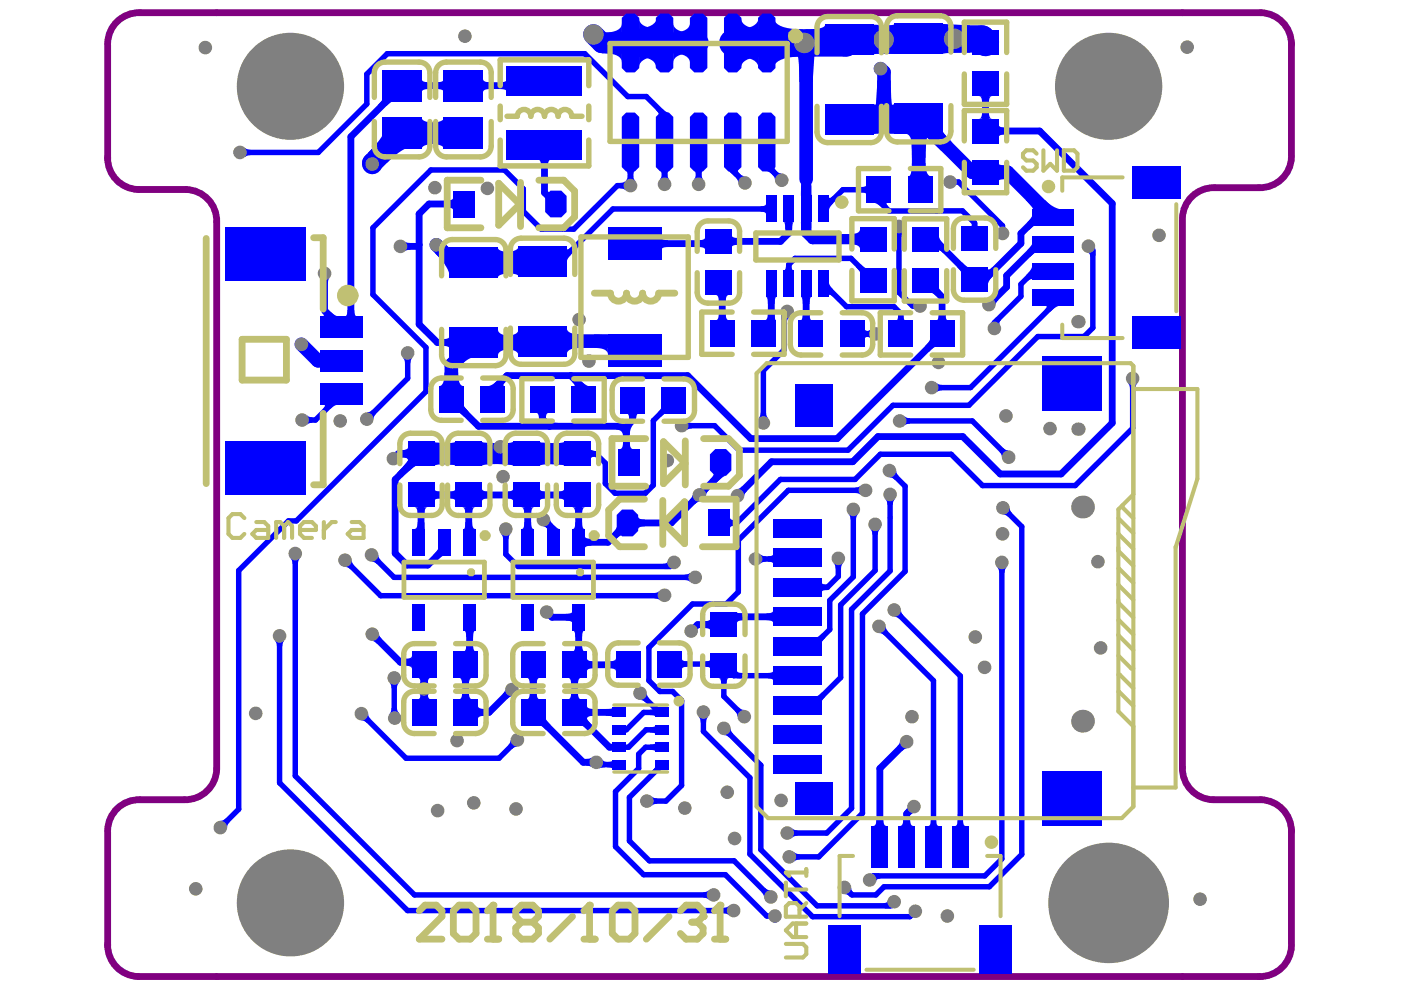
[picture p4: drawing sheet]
<svg xmlns="http://www.w3.org/2000/svg" width="297mm" height="210mm" viewBox="0 0 297 210" stroke-linecap="round" stroke-linejoin="round" font-family="sans-serif">
<path d="M22.8 9.2a6.7 6.7 0 0 1 6.9-6.5h237.6a6.7 6.7 0 0 1 6.5 6.8M22.8 9.5v24.2M273.8 9.2v23.8M22.8 33.4a6.7 6.7 0 0 0 6.5 6.8h10.1a6.7 6.7 0 0 1 6.5 6.8v116.1a6.7 6.7 0 0 1-6.8 6.5h-9.4a6.7 6.7 0 0 0-6.9 6.4M273.8 33.3a6.7 6.7 0 0 1-6.8 6.5h-9.5a6.7 6.7 0 0 0-6.8 6.5M250.7 46.7v116a6.7 6.7 0 0 0 6.5 6.9h10.1a6.7 6.7 0 0 1 6.5 6.8M22.8 176.4v24.2M273.8 176v24.2M22.8 200.2a6.7 6.7 0 0 0 6.5 6.8h237.7a6.7 6.7 0 0 0 6.8-6.4" fill="none" stroke="#800080" stroke-width="1.4"/>
<g fill="#00f">
<path d="M239.1 81.3h2.1l-.4 .5-.1 .6h-1.1l-.1-.6z"/>
<path d="M230.7 53.6l1.5-1.1 .1 1.6-1.2 .4-.1-.6z"/>
<path d="M211.9 95.8l.8-.8 .6 .4 .5 .1-1.4 1.4-.1-.6z"/>
<path d="M218.9 56.3l-.1 2.9-.8 .3-.4-1.2a3.4 3.4 0 0 0 1.3-2z"/>
<path d="M218.9 45.1l1.3 2.7-.3-.2-.4 .1-1.4 1.1-.3-1.7a2.16 2.16 0 0 0 1.1-2z"/>
<path d="M211.7 34.6l.5 .4 1.4 .1v2.9l-1.4 .1-.5 .3z"/>
<path d="M203 174h1.2v.2a.8 .8 0 0 0 .6 .9h-2.3a.9 .9 0 0 0 .5-1.1z"/>
<path d="M202.8 56.5l1.2-.8 .6 .5a1.26 1.26 0 0 0 1.4 .5l-2.1 1.9 .1-.4-.1-.4z"/>
<path d="M206.1 47.3h1.1l.1 .7h-1.3z"/>
<path d="M187.3 191.5l.6-.1 .3-.4 1 1.6h-1.6z"/>
<path d="M191.5 173.7h1.5a1.12 1.12 0 0 0 .7 1.4h-2.9a1.12 1.12 0 0 0 .7-1.4z"/>
<path d="M192.3 171.2l1.3 1.2-.8 .6-1-1z"/>
<path d="M190.8 157.3l1.4 1.4-1 .6-1-1.1z"/>
<path d="M189.6 130.8l1.4-1.5 .2 .6 .3 .6-.8 .8-.5-.4z"/>
<path d="M187.7 105.9h2l-.3 .5-.1 .6h-1.2l-.1-.6z"/>
<path d="M188.6 101.2l1.4-1.4 .1 .6 .4 .5-.8 .8-.5-.4z"/>
<path d="M191.8 88.2l.5 .4 .6 .1v1.1l-.6 .1-.5 .4z"/>
<path d="M190.4 66.9h1.2v.2a.79 .79 0 0 0 .5 .9h-2.3a.88 .88 0 0 0 .6-1.1z"/>
<path d="M189.6 49h2l-.3 .5-.1 .7h-1.2l-.1-.7z"/>
<path d="M193.3 34.6h2.9a2.64 2.64 0 0 0 1.2 2.8l.3 .1h-5.2l.4-.3 .2-.5z"/>
<path d="M191.9 28.4h5.8a1.64 1.64 0 0 0-1.4 1.8l-.1 1.1h-2.9a2.66 2.66 0 0 0-1.1-2.9z"/>
<path d="M184.7 185.2l1.7-.1 .3 1.2-.6 .1-.3 .4z"/>
<path d="M184.5 112.2h2.1l-.4 .5-.1 .7h-1.1l-.1-.7z"/>
<path d="M179.9 109h2l-.3 .5-.1 .7h-1.2l-.1-.7z"/>
<path d="M181.3 103.4l.7-.1 .5-.4v2.1l-.5-.4-.7-.1z"/>
<path d="M183.3 69.6a.9 .9 0 0 0 1.2 .6v1.2h-.3a.8 .8 0 0 0-.9 .5z"/>
<path d="M183.5 70.2l.7-.1 .5-.3v2l-.5-.3-.7-.1z"/>
<path d="M181.5 56.7l1-.7 .4 .4a1.03 1.03 0 0 0 1.2 .4l-1.7 1.5v-.6z"/>
<path d="M175.7 41.6a.3 .3 0 0 0 .2 .4 .3 .3 0 0 0 .4-.2l.3-.2v1.6l-.7 .8-.2 .8z"/>
<path d="M168.4 180.7l.5 .3 .6 .1v1.1l-.6 .2-.5 .3z"/>
<path d="M167.9 175.6l.5 .3 .7 .1v1.2l-.7 .1-.5 .3z"/>
<path d="M172.7 147.6h.6l1.1-.9 .6 1-.4 .5a1.04 1.04 0 0 0-.4 1.1z"/>
<path d="M172.7 135.1h.6l1.1-.9 .6 1-.4 .5a1.04 1.04 0 0 0-.4 1.2z"/>
<path d="M174.2 123.4a.9 .9 0 0 0 1.1 .6v1.1h-.2a.8 .8 0 0 0-.9 .6z"/>
<path d="M169.8 63h2.2l-.3 .3-.1 1.1h-1.4v-.5a.82 .82 0 0 0-.4-.9z"/>
<path d="M170.2 66.6h1.4a1.12 1.12 0 0 0 .8 1.4h-2.9a1.12 1.12 0 0 0 .7-1.4z"/>
<path d="M165.6 66.5l1.8 .9-.4 .3-.2 .6-1.1-.6z"/>
<path d="M166.6 56.2h1.2v.2a.79 .79 0 0 0 .5 .9h-2.2a.89 .89 0 0 0 .5-1.1z"/>
<path d="M169.8 47.1h2.2v2.2h-2.2z"/>
<path d="M166.1 47.1h2.2l-.3 .4-.1 1.1h-1.4v-.5a.82 .82 0 0 0-.4-1z"/>
<path d="M170.9 6.2l3-.2 .9-.4 .1-.4v6.5l-4 .3z"/>
<path d="M169.3 10.9l3-.6 .1 1.2-2.9 .8z"/>
<path d="M153.4 192.5l.6-.1 .5-.3v2l-.5-.4-.6-.1z"/>
<path d="M155.8 150.8l.9-.8 .5 .4 .6 .1-1.4 1.4-.2-.5z"/>
<path d="M154.8 109.7a.9 .9 0 0 0 1.1 .6v1.2h-.2a.8 .8 0 0 0-.9 .5z"/>
<path d="M162.8 117.9h.2a.79 .79 0 0 0 1-.5v2.3a.89 .89 0 0 0-1.2-.6z"/>
<path d="M161.2 117.5l.5 .3 .7 .1v1.2l-.7 .1-.5 .3z"/>
<path d="M156.4 103.7l.9-.6 1.1 1-.6 1z"/>
<path d="M161.3 87.5h1.1l.1 .6 .4 .6h-2.1l.4-.6z"/>
<path d="M161.3 43.7h.2a.8 .8 0 0 0 .9-.5v2.3a.9 .9 0 0 0-1.1-.6z"/>
<path d="M154.4 36.3l2.3-.4-.3 .2v.2l.7 .8-1.2 .5z"/>
<path d="M156 37.6l.8-.8 .5 .4 .6 .1-1.4 1.5-.1-.6z"/>
<path d="M148.1 152h2l-.3 .5-.1 .6h-1.1l-.2-.6z"/>
<path d="M144.6 139.6a.9 .9 0 0 0 1.1 .6v1.2h-.2a.8 .8 0 0 0-.9 .5z"/>
<path d="M149.5 140.2h.3a.79 .79 0 0 0 .9-.6v2.3a.89 .89 0 0 0-1.2-.5z"/>
<path d="M145.2 121.8l.7-.1 .5-.3v2l-.5-.3-.7-.1z"/>
<path d="M146.8 105l1.5 1.4-1 .6-1-1.1z"/>
<path d="M148.3 103.5l1-.6 1 1.1-.6 .9z"/>
<path d="M145.5 89.2l.5 .4 .7 .1v1.1l-.7 .1-.5 .4z"/>
<path d="M147 36.1h2.3h-.1a1.26 1.26 0 0 0-.5 1.4h-1.2v-.3a.98 .98 0 0 0-.5-1.1z"/>
<path d="M147.5 36.9h1.2l.1 .6 .3 .5h-2l.3-.5z"/>
<path d="M138.2 168.8l.5 .4 .6 .1v1.1l-.6 .1-.5 .4z"/>
<path d="M137.8 157.9l.9-.1 .3-.3v1.8a1.11 1.11 0 0 0-1.2-.3z"/>
<path d="M138.8 149.3l.5 .4a.89 .89 0 0 0 1.1 .4l-1.4 1.8 .1-.1a1.8 1.8 0 0 0-.9-1.5z"/>
<path d="M137.8 150.5l.9-.1 .3-.3v1.8a1.12 1.12 0 0 0-1.2-.3z"/>
<path d="M135.7 148.4l1.4-1.4 .2 .6 .4 .5-.9 .8-.5-.4z"/>
<path d="M138.7 125.7l.6-.1 .5-.3 .1 2-.5-.3-.6-.1z"/>
<path d="M135.3 109.4a1.12 1.12 0 0 0 1.4 .8v1.4a1.12 1.12 0 0 0-1.4 .7z"/>
<path d="M130.8 111.1l1.4 2.6-.1-.2h-.5l-1.1 .9-.8-1.3a2.09 2.09 0 0 0 1.1-2z"/>
<path d="M132.1 93.8h1.4a1.1 1.1 0 0 0 .8 1.4h-2.9a1.1 1.1 0 0 0 .7-1.4z"/>
<path d="M132.7 87.6h2.9a1.1 1.1 0 0 0-.7 1.4h-1.5a1.1 1.1 0 0 0-.7-1.4z"/>
<path d="M131.1 89.7a3.4 3.4 0 0 0 2.4-1.1l1.1 1.1a3.4 3.4 0 0 0-1.1 2.4l-1.4 .4a1.28 1.28 0 0 0-1.5-1.4z"/>
<path d="M132.5 36.1h2.3h-.1a1.23 1.23 0 0 0-.4 1.4h-1.2a1.1 1.1 0 0 0-.6-1.4z"/>
<path d="M133.1 37.2h1.2l.1 .6 .3 .5h-2l.3-.5z"/>
<path d="M124.3 160.9l1.1-.3v2l-1.1-.2z"/>
<path d="M127.7 161l.4 .4 .6 .1-.4 1.2-1.3 .2z"/>
<path d="M120.4 143.7h2.9a1.12 1.12 0 0 0-.8 1.5h-1.4a1.12 1.12 0 0 0-.7-1.5z"/>
<path d="M121.1 146.8h1.4a1.1 1.1 0 0 0 .8 1.5h-2.9a1.1 1.1 0 0 0 .7-1.5z"/>
<path d="M124.4 149.6a1.12 1.12 0 0 0 1.5 .7v1.5a1.12 1.12 0 0 0-1.5 .7z"/>
<path d="M124.4 151.6v.1a2.22 2.22 0 0 0 1.1 2l-.9 1.1-.6-.5a1.14 1.14 0 0 0-1.5-.5z"/>
<path d="M121.4 133.7h2.5a1.34 1.34 0 0 0-.5 1.4h-1.4v-.2a1.01 1.01 0 0 0-.6-1.2z"/>
<path d="M122 136.7h1.4a1.1 1.1 0 0 0 .7 1.5h-2.9a1.1 1.1 0 0 0 .8-1.5z"/>
<path d="M124.4 139.5a1.12 1.12 0 0 0 1.5 .7v1.5a1.12 1.12 0 0 0-1.5 .7z"/>
<path d="M122 110.7h1.4v.3a1.02 1.02 0 0 0 .6 1.2l-2.5-.1a1.33 1.33 0 0 0 .5-1.4z"/>
<path d="M123.9 113.5a1.12 1.12 0 0 0 1.5 .8v1.4a1.12 1.12 0 0 0-1.5 .7z"/>
<path d="M118.2 104.2a1.12 1.12 0 0 0 1.5-.7v2.9a1.12 1.12 0 0 0-1.5-.7z"/>
<path d="M125.2 95.1a.88 .88 0 0 0 1.1 .5v1.2h-.2a.78 .78 0 0 0-.9 .5z"/>
<path d="M121.3 81l1.6-.5a4.2 4.2 0 0 0 2.5 1.5h-4.1a.37 .37 0 0 0 .5-.1 .37 .37 0 0 0-.1-.5z"/>
<path d="M120.1 52.5a.29 .29 0 0 0 .2 .4 .29 .29 0 0 0 .4-.2l.3-.2v1.6l-.7 .8-.2 .8z"/>
<path d="M108.3 156.9l1.4 1.4-.6 .1-.5 .4-.9-.8 .4-.5z"/>
<path d="M111.6 143.7h2.9a1.12 1.12 0 0 0-.7 1.5h-1.5a1.12 1.12 0 0 0-.7-1.5z"/>
<path d="M112.3 146.8h1.5a1.1 1.1 0 0 0 .7 1.5h-2.9a1.1 1.1 0 0 0 .7-1.5z"/>
<path d="M115.7 151.6l-.1 .1a2.22 2.22 0 0 0 1.1 2l-.9 1.1-.6-.5a1.14 1.14 0 0 0-1.4-.5z"/>
<path d="M107.1 146.2l1.4 1.4-.9 .6-1.1-1z"/>
<path d="M111.2 110.7h1.4v.3a1.01 1.01 0 0 0 .5 1.2l-2.4-.1a1.34 1.34 0 0 0 .5-1.4z"/>
<path d="M115.2 111.6l1.5-1.4 .5 1-1 1z"/>
<path d="M107.4 104.2a1.12 1.12 0 0 0 1.4-.7v2.9a1.12 1.12 0 0 0-1.4-.7z"/>
<path d="M114.4 103.5a1.11 1.11 0 0 0 1.4 .7v1.5a1.11 1.11 0 0 0-1.4 .7z"/>
<path d="M113.7 87.5h2.6a1.03 1.03 0 0 0-.6 1.4h-1.4a1.03 1.03 0 0 0-.6-1.4z"/>
<path d="M114 33.8h2.9a1.12 1.12 0 0 0-.7 1.5h-1.5a1.12 1.12 0 0 0-.7-1.5z"/>
<path d="M97.3 143.7h2.8a1.12 1.12 0 0 0-.7 1.5h-1.4a1.12 1.12 0 0 0-.7-1.5z"/>
<path d="M101.3 149.6a1.12 1.12 0 0 0 1.5 .7v1.5a1.12 1.12 0 0 0-1.5 .7z"/>
<path d="M98 146.8h1.4a1.1 1.1 0 0 0 .7 1.5h-2.8a1.1 1.1 0 0 0 .7-1.5z"/>
<path d="M98.3 133.7h2.4a1.34 1.34 0 0 0-.4 1.4h-1.4l-.1-.2a1.01 1.01 0 0 0-.5-1.2z"/>
<path d="M98.9 136.7h1.4a1.1 1.1 0 0 0 .7 1.5h-2.9a1.1 1.1 0 0 0 .8-1.5z"/>
<path d="M98.7 110.7h1.4a1.1 1.1 0 0 0 .7 1.5h-2.5l.3-.4z"/>
<path d="M95.2 104.2a1.12 1.12 0 0 0 1.4-.7v2.9a1.12 1.12 0 0 0-1.4-.7z"/>
<path d="M102.1 103.5a1.11 1.11 0 0 0 1.5 .7v1.5a1.11 1.11 0 0 0-1.5 .7z"/>
<path d="M96.3 71.9l2.5-.1 .6-.2v2l-.4-.1-2.7-.2z"/>
<path d="M96.3 54.3l1.6-.1 1.2-.2v3.4l-2.8-.3z"/>
<path d="M88.5 143.7h2.9a1.12 1.12 0 0 0-.7 1.5h-1.5a1.12 1.12 0 0 0-.7-1.5z"/>
<path d="M89.2 146.8h1.5a1.1 1.1 0 0 0 .7 1.5h-2.9a1.1 1.1 0 0 0 .7-1.5z"/>
<path d="M89.2 143.9l1.5 .1 .2 1.1-2 2 .2 .4 .1 .7 1.5-.1 .2-1-2-2.1 .2-.4z"/>
<path d="M85.9 139.7a1.12 1.12 0 0 0 1.4-.7v2.9a1.12 1.12 0 0 0-1.4-.8z"/>
<path d="M88.5 110.7h1.5v1.5h-2.2a1.1 1.1 0 0 0 .7-1.5z"/>
<path d="M92 103.5a1.11 1.11 0 0 0 1.5 .7v1.5a1.11 1.11 0 0 0-1.5 .7z"/>
<path d="M85.4 75.9h2l-.3 .5-.1 .6h-1.1l-.1-.6z"/>
<path d="M76.6 152.8l1.5-1.5 .1 .6 .4 .5-.8 .9-.6-.4z"/>
<path d="M78.9 135.9l1.5-1.4 .5 .9-1 1.1z"/>
<path d="M78.8 119.1l1.4-1.4 .2 .6 .3 .5-.8 .8-.5-.4z"/>
<path d="M77.8 87.4l.6-.1 .5-.4 .8 .8-.4 .6-.1 .6z"/>
<path d="M73.7 65.7h1.4a1.12 1.12 0 0 0 .7 1.5h-2.9a1.12 1.12 0 0 0 .8-1.5z"/>
<path d="M61.6 118.4h2l-.3 .5-.1 .7h-1.2l-.1-.7z"/>
<path d="M65.1 88l.5 .4 .6 .1v1.1l-.6 .1-.5 .4z"/>
<path d="M67.8 59h2l-.3 1.1h-1.4z"/>
<path d="M51.9 31.3l.5 .3 .7 .1v1.2l-.7 .1-.5 .3z"/>
<path d="M211.4 120.3h2l-.3 .5-.1 .6h-1.2l-.1-.6z"/>
<path d="M212.7 109.1l1.4-1.4 .1 .6 .4 .5-.8 .8-.6-.4z"/>
<path d="M211.7 26.3a1.12 1.12 0 0 0 1.5 .8v1.4a1.12 1.12 0 0 0-1.5 .7z"/>
<path d="M218.9 51l1.5 2.5-.3-.2-.4 .1-1.3 1.1-.6-1.5a2.05 2.05 0 0 0 1.1-2z"/>
<path d="M199 49.6l.3 1.1 .7 1v2a.9 .9 0 0 0-1-.5v.2z"/>
<path d="M199.9 5.1l5.8 .3v5.7l-4.9 .2-.9 .2z"/>
<path d="M192.7 27.2h4.1l-.3 .8-.3 5.4h-2.9v-1a16.5 16.5 0 0 0-.3-4.7z"/>
<path d="M179.2 189.6l1.3-1.3 .1 .5 .4 .5-.8 .8-.6-.4z"/>
<path d="M176.7 119.4h2.1l-.4 .5-.1 .7h-1.1l-.1-.7z"/>
<path d="M180.2 49.6a2.01 2.01 0 0 0 2.1-.9l.1-.2v4.4a1.23 1.23 0 0 0-1.4-1.1h-.8z"/>
<path d="M182.6 39.6h.2a.8 .8 0 0 0 1-.5v2.3a.9 .9 0 0 0-1.2-.6z"/>
<path d="M175.7 59.7l.2 .8 .7 .8v1.6a.47 .47 0 0 0-.4-.4 .47 .47 0 0 0-.4 .2l-.1 .2z"/>
<path d="M169.8 39.3h2.2v2.2h-2.2z"/>
<path d="M168.9 11.1h4.1l-.3 .9-.3 5.4h-2.9v-1.1a16.7 16.7 0 0 0-.4-4.7z"/>
<path d="M162.2 188.3l.6 .3 .5 .1-1.3 1.5-.2-.5-.4-.6z"/>
<path d="M156.2 142.1a.9 .9 0 0 0 1.2 .6v1.1h-1.1z"/>
<path d="M156.2 129.8l.4 .2 1.1 .1v1.4a1.13 1.13 0 0 0-1.5 .7z"/>
<path d="M162.5 130.1a1.11 1.11 0 0 0 1.5-.8v2.9a1.11 1.11 0 0 0-1.5-.7z"/>
<path d="M162.8 142.7h.2a.79 .79 0 0 0 1-.6v2.3a.89 .89 0 0 0-1.2-.6z"/>
<path d="M153.5 155.9l1.4-1.5 .1 .6 .4 .6-.8 .8-.5-.4z"/>
<path d="M155.1 49.7a1.12 1.12 0 0 0 1.4 .8v1.4a1.12 1.12 0 0 0-1.4 .7z"/>
<path d="M157.1 3.7a2.25 2.25 0 0 0 2 2.1l1.5 .3 2 .1v5.8l-2 .1a3.6 3.6 0 0 0-3.4 1.9l-.1 .5z"/>
<path d="M155.3 6.2l2-.1a3.6 3.6 0 0 0 3.5-1.9v-.5v10.8a2.25 2.25 0 0 0-1.9-2.1l-1.6-.3-2-.1z"/>
<path d="M149.1 189.2l.7-.1 .5-.4v2.1l-.5-.4-.7-.1z"/>
<path d="M149.3 131.7a1.11 1.11 0 0 0 1.4-.7v2.9a1.11 1.11 0 0 0-1.4-.7z"/>
<path d="M148.1 50.9a1.11 1.11 0 0 0 1.4-.7v2.9a1.11 1.11 0 0 0-1.4-.7z"/>
<path d="M142 6.9h1.5l1.2-.3a1.9 1.9 0 0 0 1.6-1.8v8.6a2.09 2.09 0 0 0-2.1-1.9l-2.2-.2z"/>
<path d="M142.7 4.8a2.09 2.09 0 0 0 2.1 1.9l2.3 .2v4.4l-1.6 .1-1.2 .2a1.9 1.9 0 0 0-1.6 1.8z"/>
<path d="M137.8 154.2l.9-.1 .3-.3v1.8a1.12 1.12 0 0 0-1.2-.3z"/>
<path d="M131.5 38.8l.6-.1 .5-.3v2l-.5-.4-.6-.1z"/>
<path d="M133.6 6.2l2-.1a3.9 3.9 0 0 0 3.6-2l.1-.5-.2 10.8a2.14 2.14 0 0 0-1.9-2.1l-1.5-.3h-2z"/>
<path d="M135.5 3.8a2.08 2.08 0 0 0 1.9 2l1.4 .2 1.9 .1 .1 5.7-2.7 .3a2.65 2.65 0 0 0-2.6 2.2z"/>
<path d="M120 130.2a1.12 1.12 0 0 0 1.4-.8v2.9a1.12 1.12 0 0 0-1.4-.7z"/>
<path d="M121.2 107.6h2.9a1.12 1.12 0 0 0-.7 1.4h-1.4a1.12 1.12 0 0 0-.8-1.4z"/>
<path d="M126 70.9l2.9 .1v4.2a1.65 1.65 0 0 0-1.9-1.4h-1z"/>
<path d="M120.1 69.4a1.63 1.63 0 0 0 1.9 1.4l1 .1v2.9a2.65 2.65 0 0 0-2.8 1.1l-.1 .3z"/>
<path d="M123.7 94.5a4.7 4.7 0 0 0 2.6 1.1v1.2a4.4 4.4 0 0 0-2.6 1.1z"/>
<path d="M110.4 107.6h2.9a1.12 1.12 0 0 0-.7 1.4h-1.4a1.12 1.12 0 0 0-.8-1.4z"/>
<path d="M107.1 71.2a2.67 2.67 0 0 0 2.8-1.2l.1-.3v5.8a1.64 1.64 0 0 0-1.9-1.4h-1z"/>
<path d="M97.9 107.6h2.9a1.12 1.12 0 0 0-.7 1.4h-1.4a1.12 1.12 0 0 0-.8-1.4z"/>
<path d="M98.3 85.2l-.1 .1a2.22 2.22 0 0 0 1.1 2l-.8 1.1-.6-.5a1.15 1.15 0 0 0-1.5-.5z"/>
<path d="M95.7 86.1l1.4-1.5 .2 .4 1.8 2-1 1.1-1.3-1.3z"/>
<path d="M102.4 16.7a1.12 1.12 0 0 0 1.5 .7v1.5a1.12 1.12 0 0 0-1.5 .7z"/>
<path d="M85.1 95.5a1.12 1.12 0 0 0 1.4-.7v2.8a1.12 1.12 0 0 0-1.4-.7z"/>
<path d="M86.5 96.9l2.2 1.9-.1-.1a2.22 2.22 0 0 0-2 1.1l-1.1-.8 .5-.6a1.14 1.14 0 0 0 .5-1.5z"/>
<path d="M87.8 107.6h2.9a1.12 1.12 0 0 0-.7 1.4h-1.5a1.12 1.12 0 0 0-.7-1.4z"/>
<path d="M84.5 95.5a5.4 5.4 0 0 0 3.4-1v3.4a5.2 5.2 0 0 0-3.4-1z"/>
<path d="M87.1 96.2l2.2 2.2-.9 .2a12.5 12.5 0 0 0-3.1 2.6l-1.1-1 2.2-2.4 .6-1.1z"/>
<path d="M89.4 25a1.47 1.47 0 0 0 1.6 .9l2.8 .2v4.3l-2.3 .1-1.4 .3a.85 .85 0 0 0-.7 .7z"/>
<path d="M89.8 26.1l2.2-.1 1.4-.3a.85 .85 0 0 0 .7-.7v6.5a1.47 1.47 0 0 0-1.6-.9l-2.7-.2z"/>
<path d="M85.9 51.2l1.1 .3v1.5l-1.1 .2z"/>
<path d="M89.4 16.7a1.12 1.12 0 0 0 1.5 .7v1.5a1.12 1.12 0 0 0-1.5 .7z"/>
<path d="M92.6 17.4a1.11 1.11 0 0 0 1.5-.7v2.9a1.11 1.11 0 0 0-1.5-.7z"/>
<path d="M73.2 120.2l1.4-1.4 .1 .6 .4 .5-.8 .8-.6-.4z"/>
<path d="M221.5 64.8h3.3a3.1 3.1 0 0 0-2.1 1.3l-1.2-.4a.47 .47 0 0 0 .4-.4 .47 .47 0 0 0-.1-.4z"/>
<path d="M211.3 67.2l1 .6-.4 .6 .1 .4-1.9-.4z"/>
<path d="M209.4 56.7a.35 .35 0 0 0 .2 .4 .35 .35 0 0 0 .5-.2l.3-.3v2.1l-.7 1-.3 1z"/>
<path d="M217.5 42.4h4a5.9 5.9 0 0 0 4.1 2h-6.8l.2-.1-.2-.4z"/>
<path d="M219.8 45.4a4.2 4.2 0 0 0 2.5-.4v2.2l-.8-.3h-1.7z"/>
<path d="M207.5 20.4h2.9a1.12 1.12 0 0 0-.7 1.4h-1.5a1.12 1.12 0 0 0-.7-1.4z"/>
<path d="M208.2 23.7h1.5a1.12 1.12 0 0 0 .7 1.5h-2.9a1.12 1.12 0 0 0 .7-1.5z"/>
<path d="M197.3 174h1.2v.2a.8 .8 0 0 0 .6 .9h-2.3a.9 .9 0 0 0 .5-1.1z"/>
<path d="M185.8 173.7h1.5a1.12 1.12 0 0 0 .7 1.4h-2.9a1.12 1.12 0 0 0 .7-1.4z"/>
<path d="M186.4 134.2l1.4-1.4 .1 .6 .4 .5-.8 .8-.5-.3z"/>
<path d="M198.6 81.2l.5 .3 .6 .1v1.2l-.6 .1-.5 .3z"/>
<path d="M162.8 66.4h1.4l.1 1.1 .2 .4h-2.4a1.12 1.12 0 0 0 .7-1.5z"/>
<path d="M199 66.6h1.5a1.1 1.1 0 0 0 .7 1.4h-2.9a1.1 1.1 0 0 0 .7-1.4z"/>
<path d="M162.4 63h2.2l-.3 .3-.1 1.1h-1.4v-.5a.83 .83 0 0 0-.4-.9z"/>
<path d="M185.1 43h3.3a.3 .3 0 0 0-.4 .1 .3 .3 0 0 0 .1 .4l.3 .3-1.2 .4a3.4 3.4 0 0 0-2.1-1.2z"/>
<path d="M162.2 36.3l2.2-1.1-.2 .5 .7 .9-1 .6-.2-.3a1.54 1.54 0 0 0-1.5-.6z"/>
<path d="M163.8 37.1l.8-.8 .5 .3 .6 .2-1.4 1.4-.1-.6z"/>
<path d="M186 17.1h2.9v1a16.7 16.7 0 0 0 .3 4.7l.3 .5h-4.1l.3-.8z"/>
<path d="M185.2 5.2l5.7 .3v5.8l-4.8 .1-.9 .2z"/>
<path d="M139 161.9l2.1 1.2-.2-.1a1.9 1.9 0 0 0-1.5 .9l-1.2-.4 .4-.5a.8 .8 0 0 0 .4-1.1z"/>
<path d="M128.7 161.5l.9-.1 .3-.3v1.9a1.11 1.11 0 0 0-1.2-.3z"/>
<path d="M128.4 150.3h1.1l.4-.2v1.9l-.4-.2h-1.1z"/>
<path d="M152.3 143.8h2.3a.9 .9 0 0 0-.6 1.2h-1.1v-.3a.79 .79 0 0 0-.6-.9z"/>
<path d="M129.1 140.2a1.12 1.12 0 0 0 1.5-.7v2.9a1.12 1.12 0 0 0-1.5-.7z"/>
<path d="M115.1 111.1l1.6-.5 1.9 1.6h-2.6z"/>
<path d="M151 100.2l2.9 .7-.8 .3-1.3 1.2-1.3-.7a1.37 1.37 0 0 0 .7-1.4z"/>
<path d="M113.3 89.7l1.1-.1 .1-.2 1.3-.8a3.4 3.4 0 0 0 2.5 1.1l-1.8 1.4z"/>
<path d="M152.4 66.4h1.5a1.12 1.12 0 0 0 .7 1.5h-2.9a1.12 1.12 0 0 0 .7-1.5z"/>
<path d="M116.3 53.7a4.6 4.6 0 0 0 2.5 1.1v1.2l-1.1 .3-1.4 .8z"/>
<path d="M139.7 36.1h2.4h-.2a1.23 1.23 0 0 0-.4 1.4h-1.2a1.1 1.1 0 0 0-.6-1.4z"/>
<path d="M140.3 36.9h1.2l.1 .6 .3 .5h-2l.3-.5z"/>
<path d="M139 23.2l1.4-.1 .8 .6 .6 .2-2.4 .6 .2-.2v-.2z"/>
<path d="M127.6 6.9l4.3-.1v4.6l-4.3-.1z"/>
<path d="M82.6 144.8h2l-.3 .5-.1 .6h-1.2l-.1-.6z"/>
<path d="M83 150.1l1.2-.1 .1 .7 .3 .5-2 .1 .3-.5z"/>
<path d="M92.9 115.6l1.9 2.2-.3-.2-.5 .2-1.3 1-.8-1.2 .5-.5a1.28 1.28 0 0 0 .5-1.5z"/>
<path d="M106.2 113.2h2.1l-.4 .5-.1 .7h-1.1l-.1-.7z"/>
<path d="M103.2 81.9l1-.3 1.1-.7h2a.72 .72 0 0 0-.5 .9l.3 .1z"/>
<path d="M94.2 79h2.9a2.89 2.89 0 0 0 1 2.8l.2 .1h-5.2l.6-.3 .2-.5z"/>
<path d="M94.7 76.4l.6-.6h5.1l-1.3 .5-1.8 1.5z"/>
<path d="M93.9 71.9a1.12 1.12 0 0 0 1.5-.7v2.9a1.12 1.12 0 0 0-1.5-.8z"/>
<path d="M68.3 66.3l1.8-.2 1 .8 1.1 .3h-4.1a.38 .38 0 0 0 .5-.2 .38 .38 0 0 0-.2-.5z"/>
<path d="M105.6 53.5l2.2-.1 1.4-.3a.96 .96 0 0 0 .7-.9v6.4l-.3-.4a10.3 10.3 0 0 0-4-.3z"/>
<path d="M105.6 52.5l.3 .5a7.7 7.7 0 0 0 4 .5v4.4l-3.3 .2-.7 .3-.3 .5z"/>
<path d="M94.7 42.5a1.12 1.12 0 0 0 1.4-.7v2.9a1.12 1.12 0 0 0-1.4-.7z"/>
<path d="M81.1 20.3l2.9 1.1a2.05 2.05 0 0 0-2 1.1l-1.9-.2 1.1-1.4 .1-.3z"/>
<path d="M46.7 174l.6-.1 .6-.4 .8 .8-.4 .6-.1 .6z"/>
<path d="M58.3 135.8h2l-.3 .5-.1 .7h-1.2l-.1-.7z"/>
<path d="M209.7 63.2l1-.6 1 1-.6 1z"/>
<path d="M197.1 71.4l1.9 2.1-.2-.1-.5 .1-1.3 1.1-.9-1.2 .5-.5a1.26 1.26 0 0 0 .5-1.5z"/>
<path d="M193.9 28.4l6-2.2a.76 .76 0 0 0-.3 1.3l.7 .9 1.6 1.9-3.9 .1a5.5 5.5 0 0 0-3.8-2.1z"/>
<path d="M197.1 62.1l1.9-1.6v.6l1 1.2-1.1 .8-.6-.4a1.21 1.21 0 0 0-1.2-.6z"/>
<path d="M194.8 28.1l2.9-2.9 .3 .8 3.7 4-2.1 2-.7-.7a16.7 16.7 0 0 0-3.6-3.1z"/>
<path d="M183.9 5.5h3.7l1.6-.2 .5-.2v6.4l-5.8-.2z"/>
<path d="M163.9 3.3a2.58 2.58 0 0 0 2.3 2.5l1.7 .3 2.3 .1v5.8h-1.2a6.7 6.7 0 0 0-4.5 1.4l-.3 .4-.3 1.1z"/>
<path d="M140.6 119.5l.6-.1 .3-.4 1.1 1.6-1.7 .1z"/>
<path d="M114.4 93.6l.4 .2 3.9 .2v4.4l-3.2 .1-1.1 .3z"/>
<path d="M115.3 94l3.3-.1 1.1-.3v5.2l-.4-.2-4-.2z"/>
<path d="M140.3 85.8l1.5 1.8h-.6l-1.1 .8-.6-1 .4-.4a1.02 1.02 0 0 0 .4-1.2z"/>
<path d="M151.7 62.5h2.9a1.12 1.12 0 0 0-.7 1.5h-1.5a1.12 1.12 0 0 0-.7-1.5z"/>
<path d="M140.2 50.2a1.12 1.12 0 0 0 1.5 .7v1.5a1.12 1.12 0 0 0-1.5 .7z"/>
<path d="M127.6 6.9l2.7-.3a1.81 1.81 0 0 0 1.6-1.7v8.4a2 2 0 0 0-2.1-1.8l-2.2-.2z"/>
<path d="M92 93.6l.4 .2 4 .2v4.4l-3.3 .1-1.1 .3z"/>
<path d="M92.3 94l3.2-.1 1.1-.3v5.2l-.4-.2-3.9-.2z"/>
<path d="M102.1 93.6l.4 .2 4 .2v4.4l-3.3 .1-1.1 .3z"/>
<path d="M104.5 94l3.2-.1 1.1-.3v5.2l-.4-.2-3.9-.2z"/>
<path d="M105.6 69.7a1.63 1.63 0 0 0 1.8 1.4l1 .1v2.9a2.65 2.65 0 0 0-2.8 1.1v.3z"/>
<path d="M68.5 85.8h3.3l-.9 .2-.8 .6h-1.6a.47 .47 0 0 0 .4-.3 .47 .47 0 0 0-.2-.5z"/>
<path d="M81.1 26.3l7 5.2a2.67 2.67 0 0 0-3.1 .5l-3 2.6-4-2.2a13.9 13.9 0 0 0 3.4-4.5 1.3 1.3 0 0 0-.3-1.6z"/>
<path d="M93.5 50.9l1.8 1.6 .1 6.3a7.2 7.2 0 0 0-2.5-4.5l-.6-.6z"/>
<path d="M106.1 17.4a1.12 1.12 0 0 0 1.4-.7v2.9a1.12 1.12 0 0 0-1.4-.7z"/>
<path d="M183.9 22.4l4.9-.1 .9-.3v6.4l-5.8-.2z"/>
<path d="M185.2 22.1l5.7 .3v5.8l-4.8 .1-.9 .2z"/>
</g>
<g fill="none" stroke="#00f" stroke-width="1.2">
<path d="M50.9 32.3h16.6l10.3-10.2v-6.4l4.3-4.3h41.9l9.1 9.1h3.9l3.9 3.8v14.8M133.7 30.1v9.3h-2.8l-9.2 9.2h-6.9l-3.8-3.8v-4.8l-4.1-4h-15.5l-12.3 12.3v14.2l11.2 11.2v9.3l-27.5 27.4h-1.6l-10.6 10.6v50.6l-3.9 3.9M148.1 30.1v9M155.3 30.1v6.1l2.6 2.6M162.6 30.1v4.9l3.1 3.2M201.4 38.6h1.9l9.3 9.3v1.6M163.5 44.3h-33.5l-11.2 11.1h-3.8M174.6 44.3l4.1-4.1h7.7v2.4l2.1 2.1h15.6l2.5 2.6v3.3M185.1 59.4l-4.7-4.6h-11.8l-1.4 1.3v4.1M190.6 48v14l2.9 2.9h1.6M223.2 57.5h-4l-2.7 2.8v2.5l-5.7 5.7v1.1M230.8 52.2l.9 .9v16.4l-1.8 1.9h-9.9l-14.6 14.5h-16.1l-9.5 9.5h-23.1l-5.2-5.1h-7"/>
<path d="M86.4 74.8v5.4l-8.6 8.7M166.9 66l-.6 .7v7.4l-4.5 4.5v11.1M174.6 60.2l4.9 4.8h10l1.5 1.5v4.3M180.7 70.8h5M223.2 63.2v1.6l-17.4 17.4h-8.3M72.4 83.6l-5.5 5.5h-2.9M142.9 84.8l-4.4 4.4v13.7l-1.7 1.7h-6.4l-2.1-2.1v-4.3l-2-2h-3.9M188.6 99.8l3.3 3.3v18l-9 9.1v42.2l-9.3 9.3h-6.3M190.7 89.2h15.4l7.8 7.7M240.1 80.2v10.6l-12.1 12.2h-19.7l-6.6-6.7h-15.1l-5.3 5.3h-15.8l-9.3 9.3h-3.7M62.6 117.4v47.1l25.3 25.2h63.4M73.1 118.8l7.6 7.5 60.2-.1"/>
<path d="M78.8 117.7l4.7 4.7h63.9M107.2 112.2v5.3l2.6 2.6h32.4l.7-.9M169.1 118.3l-.3 .2h-8.6M177.7 118.4v3.8l-2.3 2.3h-6.3M180.9 108v14.3l-5 5v6.2l-3.5 3.5h-3.3M183.5 104h-16.4l-10.6 10.5v11l-2.5 2.6h-7.2l-9.2 9.2v7l2.3 2.3h2.7l1.9 1.9v18l-3.3 3.3h-4.1M185.5 111.2v9.8l-7.3 7.3v15.4l-5.8 5.8h-3.3M188.7 104.8v4.8M188.7 109.9v11.2l-8.2 8.1v42.2l-5.2 5.2h-8.4M212.4 119.2v62.9l-3.6 3.6h-23.5l-.9 .9M212.6 107.7l4 4v69.4l-6.8 6.9h-22.4l-1.7 1.7h-5.1l-1.6-1.5M59.3 134.8v31.2l27.1 27.1h69.2"/>
<path d="M186.4 132.8l11.5 11.5v35.2M189.6 129.3l14 14v36.2M76.6 151.3l9.5 9.5h19.7l3.9-3.9M83.6 143.7v8.6M135.7 147l4.1 4M140.4 158.4h-3.5l-1.5 1.5v3l-4.9 4.9v11.7l6 6h17.3l8.8 8.7h.8l.9 .9v-.9M140.4 154.7h-3.4l-3.7 3.7h-2M140.4 151h-3.9l-3.7 3.7h-1.5M142 140.8h11.1l2.5 2.5h13.5M149.1 151v4.1l9.9 9.8v16.2l13.3 13.3h20.6l1.2-1.2M153.5 154.4l7.8 7.8v17.9l11.9 12h15.5l.9-.9M153.5 141.2v6.4l4.3 4.4"/>
<path d="M126.4 161.6l.5 .5h4.4M140.4 162.1l-6.9 6.9v9.3l4.2 4.2h17.9l7.8 7.7"/>
</g>
<g fill="none" stroke="#00f" stroke-width="1.4">
<path d="M115.4 17.1l-1 1.1h-29.2l-10.8 10.8v38.4l-2 2-3.6-3.6v-7.8M208.9 17.8v10h11.5l15.4 15.3v46.6l-10.8 10.8h-12.9l-8-7.9h-17.9l-5.4 5.3h-17.2l-7.2 7.2M115.4 30.7v10.1l2.5 2.5M88.9 51.9l-.4 .3h-3.6M98.4 43.3h-7.4l-2.1 2v23.5l3.8 3.8h7.8M152.3 59.9l.8 .8v9.9M167.2 44.3v5.2l-1.7 1.7h-13.2l-.5 .5h-17.3M196.2 59.5l3.5 3.5v7.8l-22.2 22.2h-18.3l-13.4-13.4h-38.3l-3.1 3.1v2.9M223.2 51.8h-3.1l-6.7 6.6v2.4l-3.7 3.8M223.2 46.1h-3.4l-3.3 3.4v2.1l-7.7 7.7h-2.2l-8.5-8.5h-1.9M121 79.6l2.8 2.8v2.4M163.5 60.2v8.8l-1.6 1.6"/>
<path d="M170.9 60.2v9.6l1 1M83.4 97.3l1.1-1.1h4.8l-5.5 5.5v15.6l2.5 2.5h4.4l3.5-3.4v-1.4M95.7 84.6l5.7 5.8h31.4M115 84.8v4.1l1.5 1.5M132.8 90.4v7.2l.5 .4M134.1 84.8v4.3l-1.3 1.3M152.8 98v2.4l-10.5 10.5h-9.3l-4.1 4.1h-6.2v-9.8l-.3-.3h-33.1v9.6l-.5 .5M99.4 104.9v9.9l.2 .2M111.6 104.9l.3 .3v9.8l-.3-.3M115.2 110.2l2.1 2.1v2.7M78.9 134.5l6 5.9h4.5l.5 .5v10.1M99.6 130.9v9.2l-.9 .8v10.1h5l4.8-4.8"/>
<path d="M115.9 129.8l1.1 1.1h5.7v9.2l-.9 .8M169.1 130.8h-14l-1.6 1.6h-5.6l-1.4 1.4M113.1 140.9v10.1l10.6 10.6h2.7M121.8 151h9.5M121.8 140.9v10.1M121.8 151l7.4 7.4h2.1M131.3 151h.1M133.2 140.8l-.2 .1h-11.2M192.2 157.3l-5.7 5.6v16.6M193.8 171l-1.6 1.6v6.9"/>
</g>
<path d="M140.8 9l-7.1 .1M155.3 9.1h15.2M208.9 9l-.7-.7h-13.4l-.2 .1h-14.5l-.7 .7h-8.5M194.8 25.2l-.2 .1h-14.5" fill="none" stroke="#00f" stroke-width="5.8"/>
<path d="M170.9 38v11.4l1.4 1.3h12.8" fill="none" stroke="#00f" stroke-width="2.2"/>
<path d="M170.9 9.1v28.9M186.7 14.6l.7 .7v10M92.5 51.9l3.8 3.8h4.2M195.1 40.2l-.3-.3v-14.7l11.3 11.3h7.5l9.6 9.6M63.9 73l3.5 3.5h5M134.1 74.8l.4-.4-2-2.1h-17.5l-.2 .3h-14.3l-4.8 4.8v7.2" fill="none" stroke="#00f" stroke-width="2.9"/>
<path d="M125.8 7.3l1.8 1.8h6.1M140.9 9.1h7.2M98.3 28.3h-13l-6.4 6.3v.2M115 55.4l-.2 .3h-14.3M89.3 96.2h33.1" fill="none" stroke="#00f" stroke-width="4.3"/>
<g fill="#808080">
<circle cx="154.2" cy="168" r="1.44"/>
<circle cx="146.5" cy="133.8" r="1.44"/>
<circle cx="148.3" cy="104.9" r="1.44"/>
<circle cx="170.5" cy="9.1" r="2.17"/>
<circle cx="193.8" cy="171" r="1.44"/>
<circle cx="84.9" cy="52.2" r="1.44"/>
<circle cx="100.5" cy="170.2" r="1.44"/>
<circle cx="200.9" cy="194.2" r="1.44"/>
<circle cx="54.2" cy="151.2" r="1.44"/>
<circle cx="145.2" cy="171.3" r="1.44"/>
<circle cx="185.7" cy="70.8" r="1.44"/>
<circle cx="106.7" cy="101.1" r="1.44"/>
<circle cx="124.9" cy="76.6" r="1.44"/>
<circle cx="122.8" cy="67.8" r="1.44"/>
<circle cx="72.1" cy="89.2" r="1.44"/>
<circle cx="92.2" cy="39.8" r="1.44"/>
<circle cx="103.3" cy="39.9" r="1.44"/>
<circle cx="78.9" cy="34.8" r="1.44"/>
<circle cx="92.5" cy="51.9" r="1.44"/>
<circle cx="96.9" cy="157" r="1.44"/>
<circle cx="89.9" cy="146.1" r="1.44"/>
<circle cx="83.6" cy="143.7" r="1.44"/>
<circle cx="115.9" cy="129.8" r="1.44"/>
<circle cx="83.7" cy="152.3" r="1.44"/>
<circle cx="115.2" cy="110.2" r="1.44"/>
<circle cx="63.9" cy="73" r="1.44"/>
<circle cx="141.5" cy="97.6" r="1.44"/>
<circle cx="106.1" cy="94.7" r="1.44"/>
<circle cx="83.4" cy="97.3" r="1.44"/>
<circle cx="107.2" cy="112.2" r="1.44"/>
<circle cx="41.5" cy="188.4" r="1.44"/>
<circle cx="109.4" cy="171.5" r="1.44"/>
<circle cx="92.8" cy="171.9" r="1.44"/>
<circle cx="78.9" cy="134.5" r="1.44"/>
<circle cx="108.5" cy="146.2" r="1.44"/>
<circle cx="126.4" cy="161.6" r="1.44"/>
<circle cx="135.7" cy="147" r="1.44"/>
<circle cx="155.7" cy="177.8" r="1.44"/>
<circle cx="153.5" cy="154.4" r="1.44"/>
<circle cx="157.8" cy="152" r="1.44"/>
<circle cx="206.8" cy="135.1" r="1.44"/>
<circle cx="208.8" cy="141.5" r="1.44"/>
<circle cx="193.4" cy="152" r="1.44"/>
<circle cx="254.4" cy="190.7" r="1.44"/>
<circle cx="165.6" cy="169.7" r="1.44"/>
<circle cx="192.2" cy="157.3" r="1.44"/>
<circle cx="197.5" cy="82.2" r="1.44"/>
<circle cx="199" cy="76.8" r="1.44"/>
<circle cx="212.6" cy="113.2" r="1.44"/>
<circle cx="212.6" cy="107.7" r="1.44"/>
<circle cx="232.8" cy="119.1" r="1.44"/>
<circle cx="233.4" cy="137.4" r="1.44"/>
<circle cx="222.6" cy="90.9" r="1.44"/>
<circle cx="213.3" cy="88.2" r="1.44"/>
<circle cx="210.8" cy="69.6" r="1.44"/>
<circle cx="209.7" cy="64.6" r="1.44"/>
<circle cx="212.6" cy="49.5" r="1.44"/>
<circle cx="245.7" cy="49.9" r="1.44"/>
<circle cx="251.7" cy="10" r="1.44"/>
<circle cx="201.4" cy="38.6" r="1.44"/>
<circle cx="186.7" cy="14.6" r="1.44"/>
<circle cx="125.8" cy="7.3" r="2.17"/>
<circle cx="98.6" cy="7.7" r="1.44"/>
<circle cx="43.5" cy="10.1" r="1.44"/>
<circle cx="46.7" cy="175.5" r="1.44"/>
<circle cx="64" cy="89.1" r="1.44"/>
<circle cx="50.9" cy="32.3" r="1.44"/>
<circle cx="142.9" cy="119.2" r="1.44"/>
<circle cx="147.4" cy="122.4" r="1.44"/>
<circle cx="161.8" cy="89.7" r="1.44"/>
<circle cx="186.4" cy="132.8" r="1.44"/>
<circle cx="189.6" cy="129.3" r="1.44"/>
<circle cx="190.6" cy="48" r="1.44"/>
<circle cx="240.1" cy="80.2" r="1.44"/>
<circle cx="188.7" cy="104.8" r="1.44"/>
<circle cx="185.5" cy="111.2" r="1.44"/>
<circle cx="188.6" cy="99.8" r="1.44"/>
<circle cx="190.7" cy="89.2" r="1.44"/>
<circle cx="183.5" cy="104" r="1.44"/>
<circle cx="230.8" cy="52.2" r="1.44"/>
<circle cx="213.9" cy="96.9" r="1.44"/>
<circle cx="156.4" cy="105.1" r="1.44"/>
<circle cx="144.5" cy="90.3" r="1.44"/>
<circle cx="164.3" cy="194.2" r="1.44"/>
<circle cx="163.4" cy="190.2" r="1.44"/>
<circle cx="189.6" cy="191.2" r="1.44"/>
<circle cx="179" cy="188.2" r="1.44"/>
<circle cx="184.4" cy="186.6" r="1.44"/>
<circle cx="212.4" cy="119.2" r="1.44"/>
<circle cx="166.9" cy="66" r="1.44"/>
<circle cx="165.7" cy="38.2" r="1.44"/>
<circle cx="157.9" cy="38.8" r="1.44"/>
<circle cx="148.1" cy="39.1" r="1.44"/>
<circle cx="140.9" cy="39.1" r="1.44"/>
<circle cx="133.7" cy="39.4" r="1.44"/>
<circle cx="202.3" cy="8.2" r="2.17"/>
<circle cx="187.3" cy="8.4" r="2.17"/>
<circle cx="59.3" cy="134.8" r="1.44"/>
<circle cx="155.6" cy="193.1" r="1.44"/>
<circle cx="62.6" cy="117.4" r="1.44"/>
<circle cx="151.3" cy="189.7" r="1.44"/>
<circle cx="167.3" cy="181.7" r="1.44"/>
<circle cx="166.9" cy="176.6" r="1.44"/>
<circle cx="180.9" cy="108" r="1.44"/>
<circle cx="177.7" cy="118.4" r="1.44"/>
<circle cx="137.1" cy="169.8" r="1.44"/>
<circle cx="195.1" cy="64.9" r="1.44"/>
<circle cx="86.4" cy="74.8" r="1.44"/>
<circle cx="77.8" cy="88.9" r="1.44"/>
<circle cx="68.8" cy="58" r="1.44"/>
<circle cx="76.6" cy="151.3" r="1.44"/>
<circle cx="109.7" cy="156.9" r="1.44"/>
<circle cx="194.1" cy="193.2" r="1.44"/>
<circle cx="149.1" cy="151" r="1.44"/>
<circle cx="140.9" cy="126.2" r="1.44"/>
<circle cx="73.1" cy="118.8" r="1.44"/>
<circle cx="78.8" cy="117.7" r="1.44"/>
<circle cx="160.2" cy="118.5" r="1.44"/>
<circle cx="61.6" cy="18.3" r="11.4"/>
<circle cx="61.6" cy="191.4" r="11.4"/>
<circle cx="235.1" cy="18.3" r="11.4"/>
<circle cx="235.1" cy="191.4" r="12.8"/>
<circle cx="228.5" cy="91" r="1.42"/>
<circle cx="228.5" cy="68.2" r="1.42"/>
<circle cx="229.5" cy="152.9" r="2.42"/>
<circle cx="229.5" cy="107.5" r="2.42"/>
</g>
<g fill="#00f">
<path d="M203.8 56.7h5.6v5.2h-5.6z" fill-rule="evenodd"/>
<path d="M188.3 68h5.3v5.6h-5.3z" fill-rule="evenodd"/>
<path d="M178 68h5.3v5.6h-5.3z" fill-rule="evenodd"/>
<path d="M169.3 68h5.3v5.6h-5.3z" fill-rule="evenodd"/>
<path d="M169.8 41.5h2.3v5.6h-2.3z" fill-rule="evenodd"/>
<path d="M166.1 41.5h2.3v5.6h-2.3z" fill-rule="evenodd"/>
<path d="M119.2 148.3h5.3v5.5h-5.3z" fill-rule="evenodd"/>
<path d="M121.4 112.1h2.6v5.7h-2.6z" fill-rule="evenodd"/>
<path d="M119.6 102.3h5.6v5.3h-5.6z" fill-rule="evenodd"/>
<path d="M110.4 148.3h5.3v5.5h-5.3z" fill-rule="evenodd"/>
<path d="M110.6 112.1h2.6v5.7h-2.6z" fill-rule="evenodd"/>
<path d="M108.8 102.3h5.6v5.3h-5.6z" fill-rule="evenodd"/>
<path d="M96.1 148.3h5.2v5.5h-5.2z" fill-rule="evenodd"/>
<path d="M98.3 112.1h2.6v5.7h-2.6z" fill-rule="evenodd"/>
<path d="M96.6 102.3h5.6v5.3h-5.6z" fill-rule="evenodd"/>
<path d="M95.3 52.5h10.3v6.4h-10.3z" fill-rule="evenodd"/>
<path d="M96.1 40.4h4.5v5.7h-4.5z" fill-rule="evenodd"/>
<path d="M87.3 148.3h5.3v5.5h-5.3z" fill-rule="evenodd"/>
<path d="M87.5 112.1h2.6v5.7h-2.6z" fill-rule="evenodd"/>
<path d="M86.5 102.3h5.6v5.3h-5.6z" fill-rule="evenodd"/>
<path d="M201.9 175.1h3.4v8.8h-3.4z" fill-rule="evenodd"/>
<path d="M203.8 47.9h5.6v5.3h-5.6z" fill-rule="evenodd"/>
<path d="M190.5 175.1h3.4v8.8h-3.4z" fill-rule="evenodd"/>
<path d="M192.5 37.4h5.3v5.6h-5.3z" fill-rule="evenodd"/>
<path d="M169.8 57.3h2.3v5.7h-2.3z" fill-rule="evenodd"/>
<path d="M166.1 57.3h2.3v5.7h-2.3z" fill-rule="evenodd"/>
<path d="M153.5 24.8l.9-.9h1.9l.9 .9v10.6l-.9 1h-1.9l-.9-1z" fill-rule="evenodd"/>
<path d="M153.5 3.8l.9-.9h1.9l.9 .9v10.6l-.9 .9h-1.9l-.9-.9z" fill-rule="evenodd"/>
<path d="M146.3 24.8l.9-.9h1.8l1 .9v10.6l-1 1h-1.8l-.9-1z" fill-rule="evenodd"/>
<path d="M146.3 3.8l.9-.9h1.8l1 .9v10.6l-1 .9h-1.8l-.9-.9z" fill-rule="evenodd"/>
<path d="M130.6 138h5.2v5.6h-5.2z" fill-rule="evenodd"/>
<path d="M130.8 109.2l1.1-1.2h2.3l1.1 1.2v3.4l-1.1 1.1h-2.3l-1.1-1.1z" fill-rule="evenodd"/>
<path d="M131 95.2h4.6v5.7h-4.6z" fill-rule="evenodd"/>
<path d="M131.5 82h5.3v5.6h-5.3z" fill-rule="evenodd"/>
<path d="M131.8 24.8l1-.9h1.8l.9 .9v10.6l-.9 1h-1.8l-1-1z" fill-rule="evenodd"/>
<path d="M131.8 3.8l1-.9h1.8l.9 .9v10.6l-.9 1h-1.8l-1-1z" fill-rule="evenodd"/>
<path d="M121.4 128h2.6v5.7h-2.6z" fill-rule="evenodd"/>
<path d="M119.2 138.2h5.3v5.5h-5.3z" fill-rule="evenodd"/>
<path d="M119.6 93.6h5.6v5.2h-5.6z" fill-rule="evenodd"/>
<path d="M121.1 82h5.3v5.6h-5.3z" fill-rule="evenodd"/>
<path d="M110.6 128h2.6v5.7h-2.6z" fill-rule="evenodd"/>
<path d="M110.4 138.2h5.3v5.5h-5.3z" fill-rule="evenodd"/>
<path d="M108.8 93.6h5.6v5.2h-5.6z" fill-rule="evenodd"/>
<path d="M98.3 128h2.6v5.7h-2.6z" fill-rule="evenodd"/>
<path d="M96.1 138.2h5.2v5.5h-5.2z" fill-rule="evenodd"/>
<path d="M96.6 93.6h5.6v5.2h-5.6z" fill-rule="evenodd"/>
<path d="M95.3 69.4h10.3v6.4h-10.3z" fill-rule="evenodd"/>
<path d="M87.5 128h2.6v5.7h-2.6z" fill-rule="evenodd"/>
<path d="M87.3 138.2h5.3v5.5h-5.3z" fill-rule="evenodd"/>
<path d="M86.5 93.6h5.6v5.2h-5.6z" fill-rule="evenodd"/>
<path d="M218.8 55.8h8.8v3.4h-8.8z" fill-rule="evenodd"/>
<path d="M218.8 44.4h8.8v3.4h-8.8z" fill-rule="evenodd"/>
<path d="M206.2 33.9h5.5v5.3h-5.5z" fill-rule="evenodd"/>
<path d="M206.2 6.4h5.5v5.3h-5.5z" fill-rule="evenodd"/>
<path d="M164 160h10.2v4h-10.2z" fill-rule="evenodd"/>
<path d="M164 147.5h10.2v4h-10.2z" fill-rule="evenodd"/>
<path d="M164 135h10.2v4h-10.2z" fill-rule="evenodd"/>
<path d="M164 122.5h10.2v4h-10.2z" fill-rule="evenodd"/>
<path d="M164 110.1h10.2v3.9h-10.2z" fill-rule="evenodd"/>
<path d="M159.3 67.9h5.2v5.5h-5.2z" fill-rule="evenodd"/>
<path d="M197.1 68h5.3v5.6h-5.3z" fill-rule="evenodd"/>
<path d="M182.3 56.8h5.6v5.3h-5.6z" fill-rule="evenodd"/>
<path d="M193.4 56.9h5.6v5.2h-5.6z" fill-rule="evenodd"/>
<path d="M173.5 41.5h2.3v5.6h-2.3z" fill-rule="evenodd"/>
<path d="M162.4 41.5h2.3v5.6h-2.3z" fill-rule="evenodd"/>
<path d="M139 157.4h2.8v2h-2.8z" fill-rule="evenodd"/>
<path d="M139 161.1h2.8v2h-2.8z" fill-rule="evenodd"/>
<path d="M129.9 161.1h2.8v2h-2.8z" fill-rule="evenodd"/>
<path d="M129.9 157.4h2.8v2h-2.8z" fill-rule="evenodd"/>
<path d="M139 150.1h2.8v1.9h-2.8z" fill-rule="evenodd"/>
<path d="M129.9 150.1h2.8v1.9h-2.8z" fill-rule="evenodd"/>
<path d="M116 112.1h2.6v5.7h-2.6z" fill-rule="evenodd"/>
<path d="M150.5 67.9h5.3v5.5h-5.3z" fill-rule="evenodd"/>
<path d="M115.6 41.6l1.1-1.2h2.3l1.1 1.2v3.4l-1.1 1.1h-2.3l-1.1-1.1z" fill-rule="evenodd"/>
<path d="M92.9 112.1h2.6v5.7h-2.6z" fill-rule="evenodd"/>
<path d="M67.8 67.1h9.1v4.6h-9.1z" fill-rule="evenodd"/>
<path d="M207.6 196.2h6.8v10.3h-6.8z" fill-rule="evenodd"/>
<path d="M221 163.6h12.5v11.5h-12.5z" fill-rule="evenodd"/>
<path d="M221 75.6h12.5v11.6h-12.5z" fill-rule="evenodd"/>
<path d="M206.2 25.1h5.5v5.3h-5.5z" fill-rule="evenodd"/>
<path d="M218.8 50.1h8.8v3.4h-8.8z" fill-rule="evenodd"/>
<path d="M218.8 61.5h8.8v3.4h-8.8z" fill-rule="evenodd"/>
<path d="M206.2 15.1h5.5v5.3h-5.5z" fill-rule="evenodd"/>
<path d="M196.2 175.1h3.4v8.8h-3.4z" fill-rule="evenodd"/>
<path d="M184.8 175.1h3.5v8.8h-3.5z" fill-rule="evenodd"/>
<path d="M175.7 196.2h6.9v10.3h-6.9z" fill-rule="evenodd"/>
<path d="M168.7 166h7.9v6.8h-7.9z" fill-rule="evenodd"/>
<path d="M164 116.3h10.2v4h-10.2z" fill-rule="evenodd"/>
<path d="M164 128.8h10.2v4h-10.2z" fill-rule="evenodd"/>
<path d="M164 153.8h10.2v3.9h-10.2z" fill-rule="evenodd"/>
<path d="M164 141.3h10.2v3.9h-10.2z" fill-rule="evenodd"/>
<path d="M168.7 81.4h7.9v9.1h-7.9z" fill-rule="evenodd"/>
<path d="M182.3 48.1h5.6v5.2h-5.6z" fill-rule="evenodd"/>
<path d="M183.7 37.4h5.3v5.6h-5.3z" fill-rule="evenodd"/>
<path d="M173.5 57.3h2.3v5.7h-2.3z" fill-rule="evenodd"/>
<path d="M162.4 57.3h2.3v5.7h-2.3z" fill-rule="evenodd"/>
<path d="M193.4 48.1h5.6v5.3h-5.6z" fill-rule="evenodd"/>
<path d="M160.7 24.8l.9-.9h1.9l.9 .9v10.6l-.9 1h-1.9l-.9-1z" fill-rule="evenodd"/>
<path d="M189.7 5.1h10.2v6.4h-10.2z" fill-rule="evenodd"/>
<path d="M174.9 5.2h10.3v6.4h-10.3z" fill-rule="evenodd"/>
<path d="M160.7 3.8l.9-.9h1.9l.9 .9v10.6l-.9 .9h-1.9l-.9-.9z" fill-rule="evenodd"/>
<path d="M139.3 138h5.3v5.6h-5.3z" fill-rule="evenodd"/>
<path d="M139 153.7h2.8v2h-2.8z" fill-rule="evenodd"/>
<path d="M129.9 153.7h2.8v2h-2.8z" fill-rule="evenodd"/>
<path d="M150.7 138.5h5.6v5.3h-5.6z" fill-rule="evenodd"/>
<path d="M150.7 129.8h5.6v5.3h-5.6z" fill-rule="evenodd"/>
<path d="M150.3 108h4.5v5.7h-4.5z" fill-rule="evenodd"/>
<path d="M150.5 96.3l1.2-1.1h2.2l1.2 1.1v3.4l-1.2 1.2h-2.2l-1.2-1.2z" fill-rule="evenodd"/>
<path d="M128.9 71h11.3v6.8h-11.3z" fill-rule="evenodd"/>
<path d="M140.3 82h5.2v5.6h-5.2z" fill-rule="evenodd"/>
<path d="M149.5 57.3h5.6v5.3h-5.6z" fill-rule="evenodd"/>
<path d="M149.5 48.5h5.6v5.3h-5.6z" fill-rule="evenodd"/>
<path d="M128.9 48.2h11.3v6.9h-11.3z" fill-rule="evenodd"/>
<path d="M139.1 24.8l.9-.9h1.8l.9 .9v10.6l-.9 1h-1.8l-.9-1z" fill-rule="evenodd"/>
<path d="M139.1 3.8l.9-.9h1.8l.9 .9v10.6l-.9 1h-1.8l-.9-1z" fill-rule="evenodd"/>
<path d="M101.8 81.9h5.3v5.5h-5.3z" fill-rule="evenodd"/>
<path d="M93 81.9h5.3v5.5h-5.3z" fill-rule="evenodd"/>
<path d="M67.8 74.2h9.1v4.6h-9.1z" fill-rule="evenodd"/>
<path d="M67.8 81.3h9.1v4.5h-9.1z" fill-rule="evenodd"/>
<path d="M81.1 25h8.3v6.6h-8.3z" fill-rule="evenodd"/>
<path d="M94.1 25h8.3v6.6h-8.3z" fill-rule="evenodd"/>
<path d="M81.1 14.9h8.3v6.6h-8.3z" fill-rule="evenodd"/>
<path d="M94.1 14.9h8.3v6.6h-8.3z" fill-rule="evenodd"/>
<path d="M47.9 93.6h17v11.4h-17z" fill-rule="evenodd"/>
<path d="M47.9 48.1h17v11.4h-17z" fill-rule="evenodd"/>
<path d="M189.7 22h10.2v6.4h-10.2z" fill-rule="evenodd"/>
<path d="M174.9 22.1h10.3v6.4h-10.3z" fill-rule="evenodd"/>
<path d="M109.9 52.2h10.3v6.4h-10.3z" fill-rule="evenodd"/>
<path d="M240 35.3h10.2v6.9h-10.2z" fill-rule="evenodd"/>
<path d="M112.4 82h5.2v5.6h-5.2z" fill-rule="evenodd"/>
<path d="M107.5 27.6h15.9v6.3h-15.9z" fill-rule="evenodd"/>
<path d="M107.5 14h15.9v6.2h-15.9z" fill-rule="evenodd"/>
<path d="M240 67.1h10.2v6.8h-10.2z" fill-rule="evenodd"/>
<path d="M109.9 69.1h10.3v6.4h-10.3z" fill-rule="evenodd"/>
</g>
<g fill="none" stroke="#c0c073" stroke-width=".87">
<path d="M160.4 79.2l2.2-2.2h77.1l.6 .6v93.4l-2.5 2.5h-74.9l-2.5-2.5zM240.4 82.5h13.5v19l-4.6 14.6M237.1 116.8l3.2 3.2M237.1 113.2l3.2 3.2M237.1 109.9l3.2 3.2M238 107.1v.5l2.3 2.3M240.3 104.8l-3.2 3.2v42.8l3.2 3.2M249.3 115.9v51.1h-9M237.1 139l2.8 2.7h.4M237.1 134.7l3.2 3.2M237.1 131.5l3.2 3M237.1 127.8l3.2 3.1"/>
<path d="M237.1 124l3.2 3.2M237.1 120.5l3.2 3.1M237.1 146.6l3.2 3.1M237.1 143h.3l2.9 2.9M166.6 187.2v2.8M166.6 188.6h4.3M166.6 185h4.3M168.8 195.8v2.9M169.5 194.4v-2.2l-.7-.7h-1.5l-.7 .7v2.2h4.3M170.9 184.3v1.4M170.9 195.8h-2.8l-1.5 1.4 1.5 1.5h2.8M170.9 191.5l-1.4 1.4"/>
<path d="M166.6 200.1h3.6l.7 .7v1.5l-.7 .7h-3.6"/>
</g>
<path d="M238 37.6h-12.8v2.9M249.4 43.3v22.7M225.2 68.8v2.9h12.8M180.9 181.5h-2.9v12.8M209.3 181.5h2.8v12.8M183.7 205.6h22.8" fill="none" stroke="#c0c073" stroke-width=".85"/>
<g fill="none" stroke="#c0c073" stroke-width="1.1">
<path d="M79.4 15.4v5.3M81.6 13.2h7.3M91.1 15.4v5.3M92.4 15.4v5.3M94.6 13.2h7.3M104.1 15.4v5.3M129.3 9.2h37.6v20.8h-37.6zM173.2 5.8v5.4M175.5 3.5h9.1M186.9 5.8v5.4M188 5.6v5.4M190.2 3.4h9.1"/>
<path d="M201.6 5.6v5.4M204.5 11.1v-6.4h8.9v6.4M204.5 15.7v6.4h8.9v-6.4M79.4 25.8v5.2M81.6 33.3h7.3M91.1 25.8v5.2M92.4 25.8v5.2M94.6 33.3h7.3M104.1 25.8v5.2M173.2 22.5v5.5M175.5 30.2h9.1M186.9 22.5v5.5"/>
<path d="M188 22.4v5.4M188.5 35.7h-6.5v9h6.5M190.2 30.1h9.1M193 35.7h6.5v9h-6.5M201.6 22.4v5.4M204.5 29.9v-6.5h8.9v6.5M204.5 34.4v6.5h8.9v-6.5M93.6 53.1v5.4M95.9 50.8h9.1M107.3 53.1v5.4M108.2 52.8v5.4M110.5 50.5h9.1"/>
<path d="M121.9 52.8v5.4M123.2 50.2h22.7v25.6h-22.7zM147.8 49.1v4.2M147.8 57.8v4.2M150.1 46.8h4.4M156.8 49.1v4.2M156.8 57.8v4.2M160.3 49.4h17.6v5.7h-17.6zM180.6 52.8v-6.4h9v6.4M180.6 57.3v6.5h9v-6.5M191.7 52.9v-6.5h9v6.5M191.7 57.4v6.4h9v-6.4"/>
<path d="M202.1 48.5v4.2M202.1 57.2v4.2M204.4 46.2h4.5M211.1 48.5v4.2M211.1 57.2v4.2M93.6 69.8v5.5M95.9 77.5h9.1M107.3 69.8v5.5M108.2 69.5v5.5M110.5 77.2h9.1M121.9 69.5v5.5M150.1 64.3h4.4"/>
<path d="M155.2 66.2h-6.4v8.9h6.4M159.8 66.2h6.4v8.9h-6.4M167.6 68.6v4.4M169.8 75.3h4.2M169.8 66.3h4.2M178.6 75.3h4.2M178.6 66.3h4.2M185 68.6v4.4M193.1 66.3h-6.5v9h6.5M197.6 66.3h6.5v9h-6.5M204.4 63.6h4.5M84.8 94.1v4.2"/>
<path d="M87 91.9h4.5M91.3 82.4v4.4M93.6 89.1h4.2M93.6 80.2h4.2M93.8 94.1v4.2M94.9 94.1v4.2M97.2 91.9h4.4M102.3 89.1h4.2M102.3 80.2h4.2M103.9 94.1v4.2M107.1 94.1v4.2M108.8 82.4v4.4"/>
<path d="M109.4 91.9h4.4M116.1 94.1v4.2M117.1 80.3h-6.5v9h6.5M117.9 94.1v4.2M120.2 91.9h4.5M121.7 80.3h6.4v9h-6.4M126.9 94.1v4.2M129.8 82.6v4.4M132.1 89.3h4.1M132.1 80.3h4.1M140.8 89.3h4.2M140.8 80.3h4.2"/>
<path d="M147.2 82.6v4.4M84.8 102.8v4.2M87 109.3h4.5M93.8 102.8v4.2M94.9 102.8v4.2M97.2 109.3h4.4M103.9 102.8v4.2M107.1 102.8v4.2M109.4 109.3h4.4M116.1 102.8v4.2M117.9 102.8v4.2M120.2 109.3h4.5"/>
<path d="M126.9 102.8v4.2M85.6 138.7v4.5M87.9 136.5h4.1M96.6 136.5h4.2M103.1 138.7v4.5M108.7 138.7v4.5M111 136.5h4.2M119.7 136.5h4.2M126.2 138.7v4.5M128.8 138.6v4.4M131.1 136.3h4.2M139.9 136.3h4.1"/>
<path d="M146.3 138.6v4.4M149 130.4v4.1M149 139.1v4.1M151.3 128.1h4.4M158 130.4v4.1M158 139.1v4.1M85.6 148.8v4.5M87.9 145.4h4.1M87.9 146.6h4.1M87.9 155.5h4.1M96.6 145.4h4.2M96.6 146.6h4.2"/>
<path d="M96.6 155.5h4.2M103.1 148.8v4.5M108.7 148.8v4.5M111 145.4h4.2M111 146.6h4.2M111 155.5h4.2M119.7 145.4h4.2M119.7 146.6h4.2M119.7 155.5h4.2M126.2 148.8v4.5M131.1 145.3h4.2M139.9 145.3h4.1"/>
<path d="M151.3 145.5h4.4"/>
</g>
<g fill="none" stroke="#c0c073" stroke-width="1.4">
<path d="M102 38.2h-7.2v10.1h7.2M110.4 38.7v9.3M114.2 38.2h5.3l2.3 2.3v5.5l-2.3 2.3h-5.3M43.7 50.6v51.9M66.5 50.4h2v15.1M110.1 43.4l-4.4 4.4v-8.9l4.7 4.6M51.3 71.9h9.4v8.7h-9.4zM126 62.2h3.4M139.7 62.2h3.4M68.5 87.6v15.2h-2M136.9 93h-7.2v10.1h7.2M145.1 98.2l-4.4 4.3v-8.9l4.6 4.7"/>
<path d="M145.3 93.5v9.3M149.2 93h5.3l2.3 2.3v5.5l-2.3 2.3h-5.3M136.6 105.8h-5.2l-2.3 2.3v5.5l2.3 2.3h5.2M140.5 110.7l4.6 4.6v-8.9l-4.3 4.4M140.5 106.1v9.3M148.9 105.8h7.2v10.1h-7.2"/>
</g>
<path d="M106.1 18.2v-5.5h18.7v5.5M106.1 29.7v5.5h18.7v-5.5M106.1 22.5v2.9M107.5 24.7h2.2M121.2 24.7h2.2M124.8 22.5v2.9" fill="none" stroke="#c0c073" stroke-width="1.2"/>
<path d="M85.6 119.2h17.1v7.5h-17.1zM108.8 119.2h17v7.5h-17z" fill="none" stroke="#c0c073" stroke-width="1"/>
<path d="M130.2 149.5h11.3M130.2 163.7h11.3" fill="none" stroke="#c0c073" stroke-width=".72"/>
<circle cx="166.6" cy="185" r=".43" fill="#c0c073"/>
<path d="M219.8 32.6l-.7-.7h-1.5l-.7 .7v.7l.7 .7h1.5l.7 .7v.8l-.7 .7h-1.5l-.7-.7M221.2 31.9v4.3l1.5-1.5 1.4 1.5v-4.3M225.6 31.9h2.1l.7 .7v2.9l-.7 .7h-2.1zM166.6 185l.7 .7" fill="none" stroke="#c0c073" stroke-width=".87"/>
<path d="M88.9 193.1l1.2-1.2h2.4l1.2 1.2v1.2l-4.8 4.8h4.8M96.1 193.1l1.2-1.2h2.4l1.2 1.2v4.8l-1.2 1.2h-2.4l-1.2-1.2zM103.3 199.1h2.4M104.5 191.9v7.2" fill="none" stroke="#c0c073" stroke-width="1.4"/>
<circle cx="104.5" cy="191.9" r=".72" fill="#c0c073"/>
<path d="M104.5 191.9l-1.2 1.2M110.6 195.5l-1.2-1.2v-1.2l1.2-1.2h2.4l1.2 1.2v1.2l-1.2 1.2M110.6 195.5l-1.2 1.2v1.2l1.2 1.2h2.4l1.2-1.2v-1.2l-1.2-1.2M110.6 195.5h2.4M121.4 194.3l-4.8 4.8M123.8 199.1h2.4M125 191.9v7.2" fill="none" stroke="#c0c073" stroke-width="1.4"/>
<circle cx="125" cy="191.9" r=".72" fill="#c0c073"/>
<path d="M125 191.9l-1.2 1.2M129.8 193.1l1.2-1.2h2.4l1.2 1.2v4.8l-1.2 1.2h-2.4l-1.2-1.2zM141.8 194.3l-4.8 4.8M144.3 193.1l1.2-1.2h2.4l1.2 1.2v1.2" fill="none" stroke="#c0c073" stroke-width="1.4"/>
<circle cx="149.1" cy="194.3" r=".72" fill="#c0c073"/>
<path d="M146.7 195.5h1.2M147.9 195.5l1.2 1.2v1.2l-1.2 1.2h-2.4l-1.2-1.2M149.1 194.3l-1.2 1.2M151.5 199.1h2.4M152.7 191.9v7.2" fill="none" stroke="#c0c073" stroke-width="1.4"/>
<circle cx="152.7" cy="191.9" r=".72" fill="#c0c073"/>
<g fill="none" stroke="#c0c073" stroke-width="1.4">
<path d="M129.4 62.2a1.71 1.71 0 0 0 1.7 1.7 1.71 1.71 0 0 0 1.7-1.7 1.71 1.71 0 0 0 1.7 1.7 1.71 1.71 0 0 0 1.8-1.7 1.71 1.71 0 0 0 1.7 1.7 1.71 1.71 0 0 0 1.7-1.7M152.7 191.9l-1.2 1.2"/>
<circle cx="222.3" cy="39.6" r=".71"/>
<circle cx="178.5" cy="42.9" r=".71"/>
<circle cx="102.8" cy="113.6" r=".43"/>
<circle cx="126" cy="113.6" r=".43"/>
<circle cx="99.9" cy="121.3" r=".14"/>
<circle cx="123" cy="121.3" r=".14"/>
<circle cx="210.2" cy="178.6" r=".71"/>
</g>
<path d="M51.8 109.8l-.8-.8h-1.7l-.9 .8v3.4l.9 .8h1.7l.8-.8M54.3 110.7h1.7l.9 .8v2.5h-2.6l-.8-.8 .8-.8h2.6M60.2 111.5l-.8-.8h-.8v3.3M60.2 111.5v2.5M60.2 111.5l.9-.8 .8 .8v2.5M63.6 112.4h3.4v-.9l-.9-.8h-1.7l-.8 .8v1.7l.8 .8h1.7M68.7 110.7v3.3M71.2 110.7h-.9l-1.6 1.7M74.6 110.7h1.6l.9 .8v2.5h-2.5l-.9-.8 .9-.8h2.5" fill="none" stroke="#c0c073" stroke-width=".87"/>
<g fill="none" stroke="#c0c073" stroke-width="1.1">
<path d="M81.6 13.2a2.27 2.27 0 0 0-2.2 2.2M88.9 13.2a2.27 2.27 0 0 1 2.2 2.2M94.6 13.2a2.27 2.27 0 0 0-2.2 2.2M101.9 13.2a2.27 2.27 0 0 1 2.2 2.2M175.5 3.5a2.27 2.27 0 0 0-2.3 2.3M184.6 3.5a2.27 2.27 0 0 1 2.3 2.3M190.2 3.4a2.27 2.27 0 0 0-2.2 2.2M199.3 3.4a2.27 2.27 0 0 1 2.3 2.2M79.4 31a2.27 2.27 0 0 0 2.2 2.3M91.1 31a2.27 2.27 0 0 1-2.2 2.3M92.4 31a2.27 2.27 0 0 0 2.2 2.3M104.1 31a2.27 2.27 0 0 1-2.2 2.3"/>
<path d="M173.2 28a2.27 2.27 0 0 0 2.3 2.2M186.9 28a2.27 2.27 0 0 1-2.3 2.2M188 27.8a2.27 2.27 0 0 0 2.2 2.3M201.6 27.8a2.27 2.27 0 0 1-2.3 2.3M95.9 50.8a2.27 2.27 0 0 0-2.3 2.3M105 50.8a2.27 2.27 0 0 1 2.3 2.3M110.5 50.5a2.27 2.27 0 0 0-2.3 2.3M119.6 50.5a2.27 2.27 0 0 1 2.3 2.3M150.1 46.8a2.27 2.27 0 0 0-2.3 2.3M154.5 46.8a2.27 2.27 0 0 1 2.3 2.3M204.4 46.2a2.27 2.27 0 0 0-2.3 2.3M208.9 46.2a2.27 2.27 0 0 1 2.2 2.3"/>
<path d="M93.6 75.3a2.27 2.27 0 0 0 2.3 2.2M107.3 75.3a2.27 2.27 0 0 1-2.3 2.2M108.2 75a2.27 2.27 0 0 0 2.3 2.2M121.9 75a2.27 2.27 0 0 1-2.3 2.2M147.8 62a2.27 2.27 0 0 0 2.3 2.3M156.8 62a2.27 2.27 0 0 1-2.3 2.3M167.6 73a2.27 2.27 0 0 0 2.2 2.3M169.8 66.3a2.27 2.27 0 0 0-2.2 2.3M182.8 66.3a2.27 2.27 0 0 1 2.2 2.3M185 73a2.27 2.27 0 0 1-2.2 2.3M202.1 61.4a2.27 2.27 0 0 0 2.3 2.2M211.1 61.4a2.27 2.27 0 0 1-2.2 2.2"/>
<path d="M87 91.9a2.27 2.27 0 0 0-2.2 2.2M91.3 86.8a2.27 2.27 0 0 0 2.3 2.3M91.5 91.9a2.27 2.27 0 0 1 2.3 2.2M93.6 80.2a2.27 2.27 0 0 0-2.3 2.2M97.2 91.9a2.27 2.27 0 0 0-2.3 2.2M101.6 91.9a2.27 2.27 0 0 1 2.3 2.2M106.5 80.2a2.27 2.27 0 0 1 2.3 2.2M108.8 86.8a2.27 2.27 0 0 1-2.3 2.3M109.4 91.9a2.27 2.27 0 0 0-2.3 2.2M113.8 91.9a2.27 2.27 0 0 1 2.3 2.2M120.2 91.9a2.27 2.27 0 0 0-2.3 2.2M124.7 91.9a2.27 2.27 0 0 1 2.2 2.2"/>
<path d="M129.8 87a2.27 2.27 0 0 0 2.3 2.3M132.1 80.3a2.27 2.27 0 0 0-2.3 2.3M145 80.3a2.27 2.27 0 0 1 2.2 2.3M147.2 87a2.27 2.27 0 0 1-2.2 2.3M84.8 107a2.27 2.27 0 0 0 2.2 2.3M93.8 107a2.27 2.27 0 0 1-2.3 2.3M94.9 107a2.27 2.27 0 0 0 2.3 2.3M103.9 107a2.27 2.27 0 0 1-2.3 2.3M107.1 107a2.27 2.27 0 0 0 2.3 2.3M116.1 107a2.27 2.27 0 0 1-2.3 2.3M117.9 107a2.27 2.27 0 0 0 2.3 2.3M126.9 107a2.27 2.27 0 0 1-2.2 2.3"/>
<path d="M87.9 136.5a2.27 2.27 0 0 0-2.3 2.2M100.8 136.5a2.27 2.27 0 0 1 2.3 2.2M111 136.5a2.27 2.27 0 0 0-2.3 2.2M123.9 136.5a2.27 2.27 0 0 1 2.3 2.2M131.1 136.3a2.27 2.27 0 0 0-2.3 2.3M144 136.3a2.27 2.27 0 0 1 2.3 2.3M151.3 128.1a2.27 2.27 0 0 0-2.3 2.3M155.7 128.1a2.27 2.27 0 0 1 2.3 2.3M85.6 143.2a2.27 2.27 0 0 0 2.3 2.2M85.6 153.3a2.27 2.27 0 0 0 2.3 2.2M87.9 146.6a2.27 2.27 0 0 0-2.3 2.2M100.8 146.6a2.27 2.27 0 0 1 2.3 2.2"/>
<path d="M103.1 143.2a2.27 2.27 0 0 1-2.3 2.2M103.1 153.3a2.27 2.27 0 0 1-2.3 2.2M108.7 143.2a2.27 2.27 0 0 0 2.3 2.2M108.7 153.3a2.27 2.27 0 0 0 2.3 2.2M111 146.6a2.27 2.27 0 0 0-2.3 2.2M123.9 146.6a2.27 2.27 0 0 1 2.3 2.2M126.2 143.2a2.27 2.27 0 0 1-2.3 2.2M126.2 153.3a2.27 2.27 0 0 1-2.3 2.2M128.8 143a2.27 2.27 0 0 0 2.3 2.3M146.3 143a2.27 2.27 0 0 1-2.3 2.3M149 143.2a2.27 2.27 0 0 0 2.3 2.3M158 143.2a2.27 2.27 0 0 1-2.3 2.3"/>
<circle cx="143.9" cy="148.7" r=".57"/>
</g>
<circle cx="168.6" cy="7.6" r=".14" fill="none" stroke="#c0c073" stroke-width="2.8"/>
<path d="M109.7 24.7a1.44 1.44 0 0 1 1.4-1.5 1.44 1.44 0 0 1 1.5 1.5 1.44 1.44 0 0 1 1.4-1.5 1.44 1.44 0 0 1 1.4 1.5 1.44 1.44 0 0 1 1.5-1.5 1.44 1.44 0 0 1 1.4 1.5 1.44 1.44 0 0 1 1.5-1.5 1.44 1.44 0 0 1 1.4 1.5" fill="none" stroke="#c0c073" stroke-width="1.2"/>
<circle cx="73.7" cy="62.7" r="1.14" fill="none" stroke="#c0c073" stroke-width="2.3"/>
</svg>
